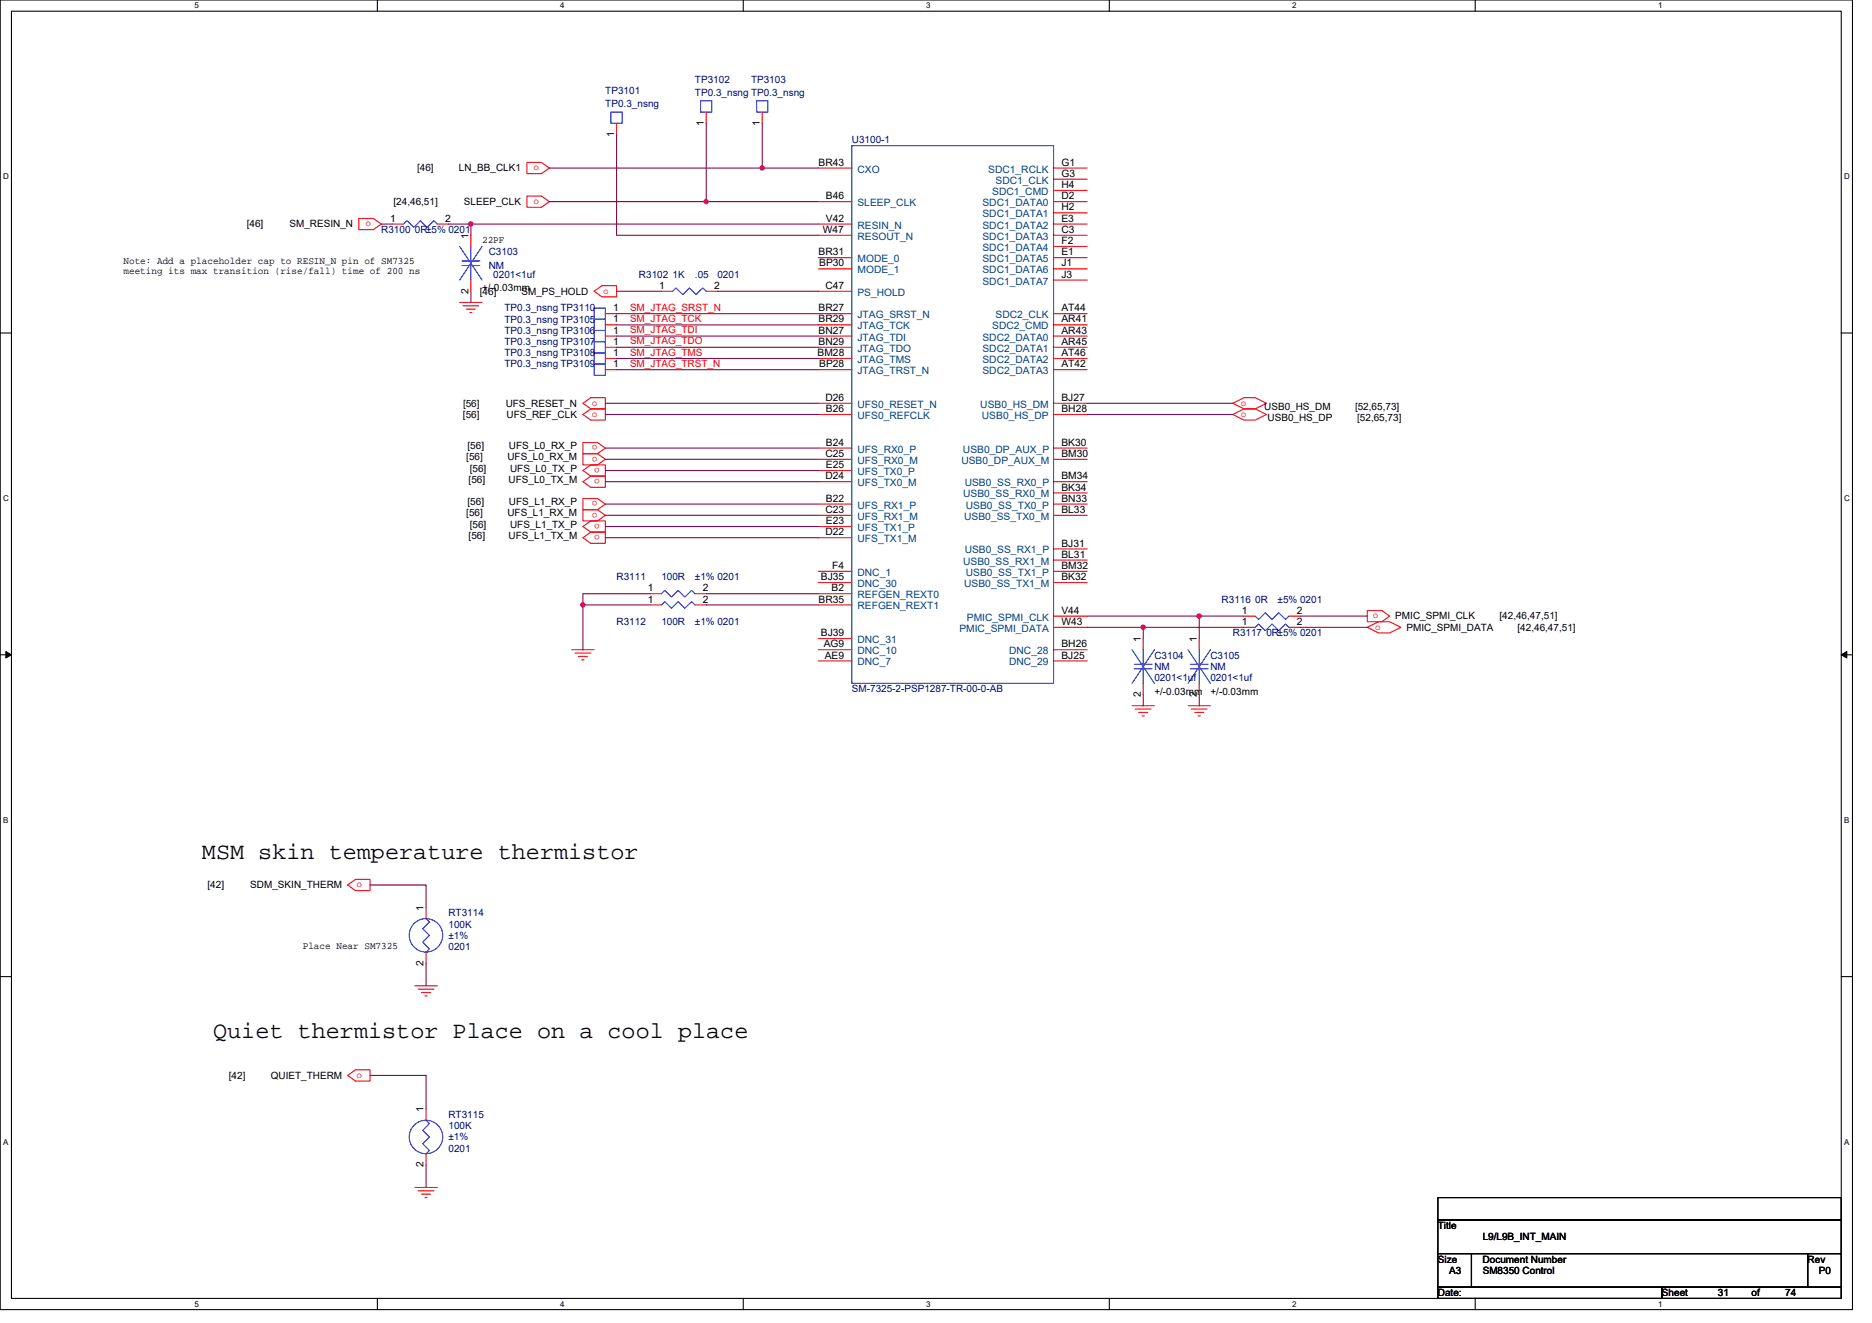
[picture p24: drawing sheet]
<svg xmlns="http://www.w3.org/2000/svg" width="297mm" height="210mm" viewBox="0 0 297 210" stroke-linecap="round" stroke-linejoin="round" font-family="sans-serif">
<defs><g id="words">
<g font-size="3.7">
<text x="32" y="136.3">MSM skin temperature thermistor</text>
<text x="33.8" y="164.8">Quiet thermistor Place on a cool place</text>
</g>
<g font-size="1.6" fill="#000080">
<text x="96.1" y="14.9">TP3101</text>
<text x="96.1" y="17.1">TP0.3_nsng</text>
<text x="110.3" y="13.1">TP3102</text>
<text x="110.3" y="15.3">TP0.3_nsng TP0.3_nsng</text>
<text x="119.2" y="13.1">TP3103</text>
<text x="135.2" y="22.8">U3100-1</text>
<text x="60.5" y="37">R3100 0R±5% 0201</text>
<text x="77.6" y="40.5">C3103</text>
<text x="77.6" y="42.7">NM</text>
<text x="78.3" y="44.1">0201&lt;1uf</text>
<text x="101.4" y="44.1">R3102 1K</text>
<text x="110.3" y="44.1">.05</text>
<text x="113.8" y="44.1">0201</text>
<text x="80" y="53">TP0.3_nsng TP3106</text>
<text x="80" y="51.2">TP0.3_nsng TP3105</text>
<text x="80" y="49.4">TP0.3_nsng TP3110</text>
<text x="80" y="54.8">TP0.3_nsng TP3107</text>
<text x="80" y="58.3">TP0.3_nsng TP3109</text>
<text x="80" y="56.5">TP0.3_nsng TP3108</text>
<text x="97.8" y="92.1">R3111</text>
<text x="104.9" y="92.1">100R</text>
<text x="110.3" y="92.1">±1% 0201</text>
<text x="193.8" y="95.7">R3116 0R</text>
<text x="202.7" y="95.7">±5% 0201</text>
<text x="97.8" y="99.2">R3112</text>
<text x="104.9" y="99.2">100R</text>
<text x="110.3" y="99.2">±1% 0201</text>
<text x="195.6" y="101">R3117 0R±5% 0201</text>
<text x="183.2" y="104.5">C3104</text>
<text x="183.2" y="106.3">NM</text>
<text x="192.1" y="104.5">C3105</text>
<text x="192.1" y="106.3">NM</text>
<text x="135.2" y="109.9">SM-7325-2-PSP1287-TR-00-0-AB</text>
<text x="183.2" y="108.1">0201&lt;1uf</text>
<text x="192.1" y="108.1">0201&lt;1uf</text>
<text x="71.2" y="145.4">RT3114</text>
<text x="71.2" y="147.2">100K</text>
<text x="71.2" y="149">±1%</text>
<text x="71.2" y="150.8">0201</text>
<text x="71.2" y="177.4">RT3115</text>
<text x="71.2" y="179.2">100K</text>
<text x="71.2" y="181">±1%</text>
<text x="71.2" y="182.8">0201</text>
</g>
<g font-size="1.6">
<text x="97.4" y="21.7" transform="rotate(-90 97.4 21.7)">1</text>
<text x="111.7" y="19.9" transform="rotate(-90 111.7 19.9)">1</text>
<text x="120.6" y="19.9" transform="rotate(-90 120.6 19.9)">1</text>
<text x="66.2" y="27.2">[46]</text>
<text x="72.8" y="27.2">LN_BB_CLK1</text>
<text x="129.9" y="26.3">BR43</text>
<text x="168.4" y="29.8">H4</text>
<text x="168.4" y="26.3">G1</text>
<text x="168.4" y="28.1">G3</text>
<text x="61.9" y="35.2">1</text>
<text x="62.4" y="32.5">[24,46,51]</text>
<text x="70.6" y="35.2">2</text>
<text x="73.6" y="32.5">SLEEP_CLK</text>
<text x="131.1" y="31.6">B46</text>
<text x="131.1" y="35.2">V42</text>
<text x="168.4" y="31.6">D2</text>
<text x="168.4" y="33.4">H2</text>
<text x="168.4" y="35.2">E3</text>
<text x="19.6" y="42">Note: Add a placeholder cap to RESIN_N pin of SM7325</text>
<text x="39.2" y="36.1">[46]</text>
<text x="45.9" y="36.1">SM_RESIN_N</text>
<text x="74.3" y="37.9" transform="rotate(-90 74.3 37.9)">1</text>
<text x="76.5" y="38.6">22PF</text>
<text x="129.9" y="40.5">BR31</text>
<text x="130.6" y="37">W47</text>
<text x="168.4" y="37">C3</text>
<text x="168.4" y="38.7">F2</text>
<text x="168.4" y="40.5">E1</text>
<text x="19.6" y="43.5">meeting its max transition (rise/fall) time of 200 ns</text>
<text x="74.3" y="46.6" transform="rotate(-90 74.3 46.6)">2</text>
<text x="76.1" y="46.8">[46]</text>
<text x="76.5" y="46.2">+/-0.03mm</text>
<text x="82.7" y="46.8">SM_PS_HOLD</text>
<text x="104.6" y="45.8">1</text>
<text x="113.3" y="45.8">2</text>
<text x="130" y="42.3">BP30</text>
<text x="131" y="45.8">C47</text>
<text x="168.4" y="42.3">J1</text>
<text x="168.4" y="44.1">J3</text>
<text x="97.3" y="53">1</text>
<text x="97.3" y="51.2">1</text>
<text x="97.3" y="49.4">1</text>
<text x="129.9" y="49.4">BR27</text>
<text x="129.9" y="51.2">BR29</text>
<text x="129.9" y="53">BN27</text>
<text x="168.4" y="51.2">AR41</text>
<text x="168.4" y="53">AR43</text>
<text x="168.4" y="49.4">AT44</text>
<text x="97.3" y="54.7">1</text>
<text x="97.3" y="58.3">1</text>
<text x="97.3" y="56.5">1</text>
<text x="129.7" y="56.5">BM28</text>
<text x="129.9" y="54.7">BN29</text>
<text x="130" y="58.3">BP28</text>
<text x="168.4" y="54.7">AR45</text>
<text x="168.4" y="56.5">AT46</text>
<text x="168.4" y="58.3">AT42</text>
<text x="73.5" y="64.5">[56]</text>
<text x="80.2" y="64.5">UFS_RESET_N</text>
<text x="131" y="63.6">D26</text>
<text x="131.1" y="65.4">B26</text>
<text x="168.4" y="65.4">BH28</text>
<text x="168.4" y="63.6">BJ27</text>
<text x="200.6" y="65.1">USB0_HS_DM</text>
<text x="215" y="65.1">[52,65,73]</text>
<text x="73.5" y="66.3">[56]</text>
<text x="74.2" y="71.3">[56]</text>
<text x="80.4" y="66.3">UFS_REF_CLK</text>
<text x="80.7" y="71.3">UFS_L0_RX_P</text>
<text x="131.1" y="70.7">B24</text>
<text x="168.4" y="70.7">BK30</text>
<text x="201.1" y="66.8">USB0_HS_DP</text>
<text x="215.3" y="66.8">[52,65,73]</text>
<text x="74" y="73.1">[56]</text>
<text x="74.4" y="76.6">[56]</text>
<text x="74.5" y="74.8">[56]</text>
<text x="80.5" y="73.1">UFS_L0_RX_M</text>
<text x="80.7" y="76.6">UFS_L0_TX_M</text>
<text x="80.9" y="74.8">UFS_L0_TX_P</text>
<text x="131" y="72.5">C25</text>
<text x="131" y="76.1">D24</text>
<text x="131.1" y="74.3">E25</text>
<text x="168.4" y="72.5">BM30</text>
<text x="168.4" y="76.1">BM34</text>
<text x="168.4" y="77.9">BK34</text>
<text x="74" y="82">[56]</text>
<text x="74.2" y="80.2">[56]</text>
<text x="74.5" y="83.7">[56]</text>
<text x="80.5" y="82">UFS_L1_RX_M</text>
<text x="80.7" y="80.2">UFS_L1_RX_P</text>
<text x="80.9" y="83.7">UFS_L1_TX_P</text>
<text x="131" y="81.4">C23</text>
<text x="131.1" y="79.6">B22</text>
<text x="131.1" y="83.2">E23</text>
<text x="168.4" y="79.6">BN33</text>
<text x="168.4" y="81.4">BL33</text>
<text x="74.4" y="85.5">[56]</text>
<text x="80.7" y="85.5">UFS_L1_TX_M</text>
<text x="131" y="85">D22</text>
<text x="168.4" y="86.7">BJ31</text>
<text x="168.4" y="88.5">BL31</text>
<text x="102.8" y="93.9">1</text>
<text x="102.8" y="95.6">1</text>
<text x="111.5" y="93.9">2</text>
<text x="111.5" y="95.6">2</text>
<text x="129.9" y="95.6">BR35</text>
<text x="130.3" y="92.1">BJ35</text>
<text x="131.9" y="93.9">B2</text>
<text x="132.1" y="90.3">F4</text>
<text x="168.4" y="90.3">BM32</text>
<text x="168.4" y="92.1">BK32</text>
<text x="130.3" y="101">BJ39</text>
<text x="168.4" y="97.4">V44</text>
<text x="168.4" y="99.2">W43</text>
<text x="181" y="101.9" transform="rotate(-90 181 101.9)">1</text>
<text x="189.9" y="101.9" transform="rotate(-90 189.9 101.9)">1</text>
<text x="197" y="99.2">1</text>
<text x="197" y="97.4">1</text>
<text x="205.8" y="99.2">2</text>
<text x="205.8" y="97.4">2</text>
<text x="221.4" y="98.3">PMIC_SPMI_CLK</text>
<text x="223.2" y="100.1">PMIC_SPMI_DATA</text>
<text x="237.9" y="98.3">[42,46,47,51]</text>
<text x="240.8" y="100.1">[42,46,47,51]</text>
<text x="130.7" y="102.7">AG9</text>
<text x="130.9" y="104.5">AE9</text>
<text x="168.4" y="102.7">BH26</text>
<text x="168.4" y="104.5">BJ25</text>
<text x="181" y="110.6" transform="rotate(-90 181 110.6)">2</text>
<text x="183.2" y="110.2">+/-0.03mm</text>
<text x="189.9" y="110.6" transform="rotate(-90 189.9 110.6)">2</text>
<text x="192.1" y="110.2">+/-0.03mm</text>
<text x="32.9" y="141">[42]</text>
<text x="39.7" y="141">SDM_SKIN_THERM</text>
<text x="67.2" y="144.5" transform="rotate(-90 67.2 144.5)">1</text>
<text x="48" y="150.6">Place Near SM7325</text>
<text x="67.2" y="153.3" transform="rotate(-90 67.2 153.3)">2</text>
<text x="36.3" y="171.2">[42]</text>
<text x="43" y="171.2">QUIET_THERM</text>
<text x="67.2" y="176.6" transform="rotate(-90 67.2 176.6)">1</text>
<text x="67.2" y="185.3" transform="rotate(-90 67.2 185.3)">2</text>
<text x="228.1" y="195.1">Title</text>
<text x="235.3" y="196.8">L9/L9B_INT_MAIN</text>
<text x="228.1" y="200.4">Size</text>
<text x="229.9" y="202.2">A3</text>
<text x="235.3" y="200.4">Document Number</text>
<text x="235.3" y="202.2">SM8350 Control</text>
<text x="286.8" y="200.4">Rev</text>
<text x="288.6" y="202.2">P0</text>
<text x="228.1" y="205.7">Date:</text>
<text x="263.7" y="205.7">Sheet</text>
<text x="272.6" y="205.7">31</text>
<text x="277.9" y="205.7">of</text>
<text x="283.3" y="205.7">74</text>
</g>
<g font-size="1.6" fill="#f00">
<text x="84.7" y="27">o</text>
<text x="58" y="35.9">o</text>
<text x="84.7" y="32.4">o</text>
<text x="95.7" y="46.6">o</text>
<text x="100" y="49.3">SM_JTAG_SRST_N</text>
<text x="100" y="51.1">SM_JTAG_TCK</text>
<text x="100" y="52.9">SM_JTAG_TDI</text>
<text x="100" y="54.7">SM_JTAG_TDO</text>
<text x="100" y="56.4">SM_JTAG_TMS</text>
<text x="100" y="58.2">SM_JTAG_TRST_N</text>
<text x="93.9" y="64.4">o</text>
<text x="196.9" y="64.4">o</text>
<text x="93.9" y="66.1">o</text>
<text x="94.8" y="70.7" transform="rotate(180 94.8 70.7)">o</text>
<text x="196.9" y="66.1">o</text>
<text x="94.8" y="72.5" transform="rotate(180 94.8 72.5)">o</text>
<text x="95.2" y="74.3" transform="rotate(180 95.2 74.3)">o</text>
<text x="95.2" y="76" transform="rotate(180 95.2 76)">o</text>
<text x="94.8" y="79.6" transform="rotate(180 94.8 79.6)">o</text>
<text x="94.8" y="81.4" transform="rotate(180 94.8 81.4)">o</text>
<text x="95.2" y="83.1" transform="rotate(180 95.2 83.1)">o</text>
<text x="95.2" y="84.9" transform="rotate(180 95.2 84.9)">o</text>
<text x="217.8" y="98.1">o</text>
<text x="218.2" y="99.9">o</text>
<text x="56.6" y="140.8">o</text>
<text x="56.6" y="171">o</text>
</g>
<g font-size="1.6" fill="#004080">
<text x="136.1" y="27.4">CXO</text>
<text x="156.8" y="27.4">SDC1_RCLK</text>
<text x="158" y="29.2">SDC1_CLK</text>
<text x="136.1" y="32.7">SLEEP_CLK</text>
<text x="155.9" y="32.7">SDC1_DATA0</text>
<text x="155.9" y="34.5">SDC1_DATA1</text>
<text x="157.4" y="30.9">SDC1_CMD</text>
<text x="136.1" y="36.3">RESIN_N</text>
<text x="136.1" y="38.1">RESOUT_N</text>
<text x="136.1" y="41.6">MODE_0</text>
<text x="155.9" y="36.3">SDC1_DATA2</text>
<text x="155.9" y="38.1">SDC1_DATA3</text>
<text x="155.9" y="39.8">SDC1_DATA4</text>
<text x="155.9" y="41.6">SDC1_DATA5</text>
<text x="136.1" y="43.4">MODE_1</text>
<text x="136.1" y="46.9">PS_HOLD</text>
<text x="155.9" y="43.4">SDC1_DATA6</text>
<text x="155.9" y="45.2">SDC1_DATA7</text>
<text x="136.1" y="50.5">JTAG_SRST_N</text>
<text x="136.1" y="52.3">JTAG_TCK</text>
<text x="157.4" y="52.3">SDC2_CMD</text>
<text x="158" y="50.5">SDC2_CLK</text>
<text x="136.1" y="54.1">JTAG_TDI</text>
<text x="136.1" y="55.8">JTAG_TDO</text>
<text x="136.1" y="57.6">JTAG_TMS</text>
<text x="136.1" y="59.4">JTAG_TRST_N</text>
<text x="155.9" y="54.1">SDC2_DATA0</text>
<text x="155.9" y="55.8">SDC2_DATA1</text>
<text x="155.9" y="57.6">SDC2_DATA2</text>
<text x="155.9" y="59.4">SDC2_DATA3</text>
<text x="136.1" y="64.7">UFS0_RESET_N</text>
<text x="155.6" y="64.7">USB0_HS_DM</text>
<text x="136.1" y="66.5">UFS0_REFCLK</text>
<text x="136.1" y="71.8">UFS_RX0_P</text>
<text x="152.8" y="71.8">USB0_DP_AUX_P</text>
<text x="155.8" y="66.5">USB0_HS_DP</text>
<text x="136.1" y="73.6">UFS_RX0_M</text>
<text x="136.1" y="75.4">UFS_TX0_P</text>
<text x="136.1" y="77.2">UFS_TX0_M</text>
<text x="152.5" y="73.6">USB0_DP_AUX_M</text>
<text x="153.1" y="77.2">USB0_SS_RX0_P</text>
<text x="136.1" y="80.7">UFS_RX1_P</text>
<text x="136.1" y="82.5">UFS_RX1_M</text>
<text x="152.8" y="79">USB0_SS_RX0_M</text>
<text x="153" y="82.5">USB0_SS_TX0_M</text>
<text x="153.2" y="80.7">USB0_SS_TX0_P</text>
<text x="136.1" y="84.3">UFS_TX1_P</text>
<text x="136.1" y="86.1">UFS_TX1_M</text>
<text x="152.8" y="89.6">USB0_SS_RX1_M</text>
<text x="153.1" y="87.8">USB0_SS_RX1_P</text>
<text x="136.1" y="91.4">DNC_1</text>
<text x="136.1" y="93.2">DNC_30</text>
<text x="136.1" y="95">REFGEN_REXT0</text>
<text x="153" y="93.2">USB0_SS_TX1_M</text>
<text x="153.2" y="91.4">USB0_SS_TX1_P</text>
<text x="136.1" y="96.7">REFGEN_REXT1</text>
<text x="152.2" y="100.3">PMIC_SPMI_DATA</text>
<text x="153.4" y="98.5">PMIC_SPMI_CLK</text>
<text x="136.1" y="102.1">DNC_31</text>
<text x="136.1" y="103.8">DNC_10</text>
<text x="136.1" y="105.6">DNC_7</text>
<text x="160.1" y="103.8">DNC_28</text>
<text x="160.1" y="105.6">DNC_29</text>
</g>
<g font-size="1.3">
<text x="30.8" y="1.3">5</text>
<text x="88.9" y="1.3">4</text>
<text x="147" y="1.3">3</text>
<text x="205" y="1.3">2</text>
<text x="263.1" y="1.3">1</text>
<text x=".5" y="28.4">D</text>
<text x="292.6" y="28.4">D</text>
<text x=".5" y="79.5">C</text>
<text x="292.6" y="79.5">C</text>
<text x=".5" y="130.6">B</text>
<text x="292.6" y="130.6">B</text>
<text x=".5" y="181.7">A</text>
<text x="292.6" y="181.7">A</text>
<text x="30.8" y="207.4">5</text>
<text x="88.9" y="207.4">4</text>
<text x="147" y="207.4">3</text>
<text x="205" y="207.4">2</text>
<text x="263.1" y="207.4">1</text>
</g>
</g></defs>
<path d="M0 0h293.9v207.9h-293.9zM1.8 1.8h290.4v204.3h-290.4z" fill="none" stroke="#000" stroke-width=".17"/>
<g fill="#fff">
<path d="M30.8 .2h.7v1.4h-.7z"/>
<path d="M30.8 206.3h.7v1.4h-.7z"/>
</g>
<path d="M59.9 0v1.8M59.9 206.1v1.8" fill="none" stroke="#000" stroke-width=".17"/>
<g fill="#fff">
<path d="M88.9 .2h.7v1.4h-.7z"/>
<path d="M88.9 206.3h.7v1.4h-.7z"/>
</g>
<path d="M117.9 0v1.8M117.9 206.1v1.8" fill="none" stroke="#000" stroke-width=".17"/>
<g fill="#fff">
<path d="M147 .2h.7v1.4h-.7z"/>
<path d="M147 206.3h.7v1.4h-.7z"/>
</g>
<path d="M176 0v1.8M176 206.1v1.8" fill="none" stroke="#000" stroke-width=".17"/>
<g fill="#fff">
<path d="M205 .2h.7v1.4h-.7z"/>
<path d="M205 206.3h.7v1.4h-.7z"/>
</g>
<path d="M234.1 0v1.8M234.1 206.1v1.8" fill="none" stroke="#000" stroke-width=".17"/>
<g fill="#fff">
<path d="M263.1 .2h.7v1.4h-.7z"/>
<path d="M263.1 206.3h.7v1.4h-.7z"/>
<path d="M.5 27.3h.9v1.4h-.9z"/>
<path d="M292.6 27.3h.9v1.4h-.9z"/>
<path d="M.5 78.4h.9v1.4h-.9z"/>
<path d="M292.6 78.4h.9v1.4h-.9z"/>
</g>
<path d="M0 52.9h1.8M292.2 52.9h1.7" fill="none" stroke="#000" stroke-width=".17"/>
<g fill="#fff">
<path d="M.5 129.5h.8v1.4h-.8z"/>
<path d="M292.6 129.5h.9v1.4h-.9z"/>
</g>
<path d="M0 103.9h1.8M292.2 103.9h1.7" fill="none" stroke="#000" stroke-width=".17"/>
<path d="M.9 103.4l.9 .5-.9 .5zM292.2 103.9l.8-.5v1z" fill="#000" stroke="#000" stroke-width=".16"/>
<g fill="#fff">
<path d="M.5 180.5h.8v1.4h-.8z"/>
<path d="M292.6 180.5h.9v1.4h-.9z"/>
</g>
<path d="M0 155h1.8M292.2 155h1.7M228.2 190.1h64v3.5h-64zM228.2 193.6h64v5.4h-64zM228.2 199h5.3v5.3h-5.3zM233.5 199h53.3v5.3h-53.3zM286.8 199h5.4v5.3h-5.4zM228.2 204.3h35.5v1.8h-35.5zM263.7 204.3h28.5v1.8h-28.5z" fill="none" stroke="#000" stroke-width=".17"/>
<g fill="none" stroke="#f00" stroke-width=".17">
<path d="M97.8 19.6v1.7M112.1 17.8v1.8M120.9 17.8v1.8M56.9 34.7h2.3l1.3 .9-1.3 .8h-2.3zM62.3 35.6h1.7M69.4 35.6h1.8M74.7 37.3v1.8M83.6 25.8h2.3l1.3 .9-1.3 .9h-2.3zM83.6 31.1h2.3l1.3 .9-1.3 .9h-2.3zM129.8 26.7h5.4M129.8 32h5.4M129.8 35.6h5.4"/>
<path d="M129.8 37.3h5.4M167.2 26.7h5.3M167.2 28.4h5.3M167.2 30.2h5.3M167.2 32h5.3M167.2 33.8h5.3M167.2 35.6h5.3M167.2 37.3h5.3M167.2 39.1h5.3M72.9 48h3.6M73.5 48.5h2.5M74 49.1h1.4"/>
<path d="M74.5 49.6h.4M74.7 44.4v1.8M94.3 46.2l1.2-.9h2.3v1.8h-2.3zM96.1 55.1h1.7M96.1 58.7h1.7M96.1 53.3h1.7M96.1 51.6h1.7M96.1 49.8h1.7M96.1 56.9h1.7M104.9 46.2h1.8M112.1 46.2h1.7M129.8 40.9h5.4"/>
<path d="M129.8 42.7h5.4M129.8 46.2h5.4M129.8 49.8h5.4M129.8 51.6h5.4M129.8 53.3h5.4M129.8 55.1h5.4M129.8 56.9h5.4M129.8 58.7h5.4M167.2 40.9h5.3M167.2 42.7h5.3M167.2 44.4h5.3M167.2 49.8h5.3"/>
<path d="M167.2 51.6h5.3M167.2 53.3h5.3M167.2 55.1h5.3M167.2 56.9h5.3M167.2 58.7h5.3M92.5 70.2h2.3l1.3 .9-1.3 .9h-2.3zM92.5 72h2.3l1.3 .9-1.3 .9h-2.3zM92.5 79.1h2.3l1.3 .9-1.3 .9h-2.3zM92.5 64l1.2-.9h2.4v1.8h-2.4zM92.5 65.8l1.2-.9h2.4v1.8h-2.4zM92.5 74.7l1.2-.9h2.4v1.8h-2.4zM92.5 76.5l1.2-.9h2.4v1.7h-2.4z"/>
<path d="M129.8 64h5.4M129.8 65.8h5.4M129.8 71.1h5.4M129.8 72.9h5.4M129.8 74.7h5.4M129.8 76.5h5.4M167.2 64h5.3M167.2 65.8h5.3M167.2 71.1h5.3M167.2 72.9h5.3M167.2 76.5h5.3M167.2 78.2h5.3"/>
<path d="M195.6 65.8l1.8-.9h1.8l1.8 .9-1.8 .9h-1.8zM195.6 64l1.8-.9h1.8l1.8 .9-1.8 .9h-1.8zM92.5 80.9h2.3l1.3 .9-1.3 .9h-2.3zM92.5 83.6l1.2-.9h2.4v1.8h-2.4zM92.5 85.3l1.2-.8h2.4v1.7h-2.4zM103.2 94.2h1.7M103.2 96h1.7M110.3 94.2h1.8M110.3 96h1.8M129.8 80h5.4M129.8 81.8h5.4M129.8 83.6h5.4"/>
<path d="M129.8 85.3h5.4M129.8 90.7h5.4M129.8 92.5h5.4M129.8 94.2h5.4M129.8 96h5.4M167.2 80h5.3M167.2 81.8h5.3M167.2 87.1h5.3M167.2 88.9h5.3M167.2 90.7h5.3M167.2 92.5h5.3M167.2 97.8h5.3"/>
<path d="M167.2 99.6h5.3M197.4 99.6h1.8M197.4 97.8h1.8M204.5 99.6h1.8M204.5 97.8h1.8M217 99.6l1.7-.9h1.8l1.8 .9-1.8 .9h-1.8zM217 96.9h2.3l1.2 .9-1.2 .9h-2.3zM90.7 103.1h3.6M91.2 103.7h2.5M91.8 104.2h1.4M92.3 104.7h.4M129.8 101.3h5.4"/>
<path d="M129.8 103.1h5.4M129.8 104.9h5.4M167.2 103.1h5.3M167.2 104.9h5.3M179.6 112h3.6M180.1 112.5h2.5M180.7 113.1h1.4M181.2 113.6h.4M181.4 101.3v1.8M181.4 108.5v1.7M188.5 112h3.6M189 112.5h2.5"/>
<path d="M189.6 113.1h1.4M190.1 113.6h.4M190.3 101.3v1.8M190.3 108.5v1.7M55.2 140.5l1.2-.9h2.3v1.8h-2.3zM65.8 156.5h3.6M66.4 157h2.5M66.9 157.5h1.4M67.4 158.1h.4M67.6 144v1.8M67.6 151.1v1.8M55.2 170.7l1.2-.9h2.3v1.8h-2.3z"/>
<path d="M67.6 176v1.8M65.8 188.5h3.6M66.4 189h2.5M66.9 189.5h1.4M67.4 190.1h.4M67.6 183.1v1.8"/>
</g>
<g fill="none" stroke="#00f" stroke-width=".17">
<path d="M96.9 17.8h1.8v1.8h-1.8zM111.2 16h1.7v1.8h-1.7zM120.1 16h1.7v1.8h-1.7zM64 35.6l.6-.6 1.1 1.1 1-1.1 1.1 1.1 1.1-1.1 .5 .6M72.9 39.1l3.6 5.3M74.7 39.1v2.3M76.5 39.1l-3.6 5.3M135.2 23.1h32v85.4h-32zM73.3 41.4h2.8M73.3 42.1h2.8M74.7 42.1v2.3M94.3 54.2h1.8v1.8h-1.8z"/>
<path d="M94.3 57.8h1.8v1.8h-1.8zM94.3 52.5h1.8v1.7h-1.8zM94.3 50.7h1.8v1.8h-1.8zM94.3 48.9h1.8v1.8h-1.8zM94.3 56h1.8v1.8h-1.8zM106.7 46.2l.5-.5 1.1 1.1 1.1-1.1 1 1.1 1.1-1.1 .6 .5M104.9 94.2l.6-.5 1 1.1 1.1-1.1 1.1 1.1 1-1.1 .6 .5M104.9 96l.6-.5 1 1 1.1-1 1.1 1 1-1 .6 .5M199.2 99.6l.5-.6 1.1 1.1 1-1.1 1.1 1.1 1.1-1.1 .5 .6M199.2 97.8l.5 .5 1.1-1 1 1 1.1-1 1.1 1 .5-.5M179.6 103.1l3.6 5.4M180 105.4h2.8"/>
<path d="M180 106.2h2.8M181.4 103.1v2.3M181.4 106.2v2.3M183.2 103.1l-3.6 5.4M188.5 103.1l3.6 5.4M188.9 105.4h2.8M188.9 106.2h2.8M190.3 103.1v2.3M190.3 106.2v2.3M192.1 103.1l-3.6 5.4M67.6 145.8l.5 .5-1 1.1 1 1.1-1 1 1 1.1-.5 .5M67.6 177.8l.5 .5-1 1.1 1 1.1-1 1 1 1.1-.5 .5"/>
<circle cx="67.6" cy="148.4" r="2.66"/>
<circle cx="67.6" cy="180.5" r="2.66"/>
</g>
<g fill="none" stroke="#800040" stroke-width=".17">
<path d="M112.1 19.6v12.4M120.9 19.6v7.1M60.5 35.6h1.8M71.2 35.6h3.5M87.2 26.7h42.6M87.2 32h24.9M97.8 21.3v16h32M112.1 32h17.7M129.8 35.6h-55.1v1.7M74.7 46.2v1.8M97.8 49.8h32M97.8 51.6h32"/>
<path d="M97.8 53.3h32M97.8 55.1h32M97.8 56.9h32M97.8 58.7h32M97.8 46.2h7.1M113.8 46.2h16M96.1 64h33.7M96.1 65.8h33.7M96.1 71.1h33.7M96.1 72.9h33.7M96.1 74.7h33.7M96.1 76.5h33.7"/>
<path d="M172.5 64h23.1M172.5 65.8h23.1M92.5 96h10.7M92.5 96v7.1M96.1 80h33.7M96.1 81.8h33.7M96.1 83.6h33.7M96.1 85.3h33.7M103.2 94.2h-10.7v1.8M112.1 94.2h17.7M112.1 96h17.7M172.5 97.8h17.8"/>
<path d="M172.5 99.6h8.9M190.3 97.8v3.5M190.3 97.8h7.1M197.4 99.6h-16v1.7M206.3 97.8h10.7M206.3 99.6h10.7M181.4 110.2v1.8M190.3 110.2v1.8M58.7 140.5h8.9v3.5M67.6 152.9v3.6M58.7 170.7h8.9v5.3M67.6 184.9v3.6"/>
</g>
<g fill="#f0f" stroke="#f0f" stroke-width=".17">
<circle cx="112" cy="32" r=".35"/>
<circle cx="120.9" cy="26.7" r=".35"/>
<circle cx="92.5" cy="96" r=".35"/>
<circle cx="74.7" cy="35.5" r=".35"/>
<circle cx="190.3" cy="97.8" r=".35"/>
<circle cx="181.4" cy="99.6" r=".35"/>
</g>
<use href="#words"/>
</svg>
